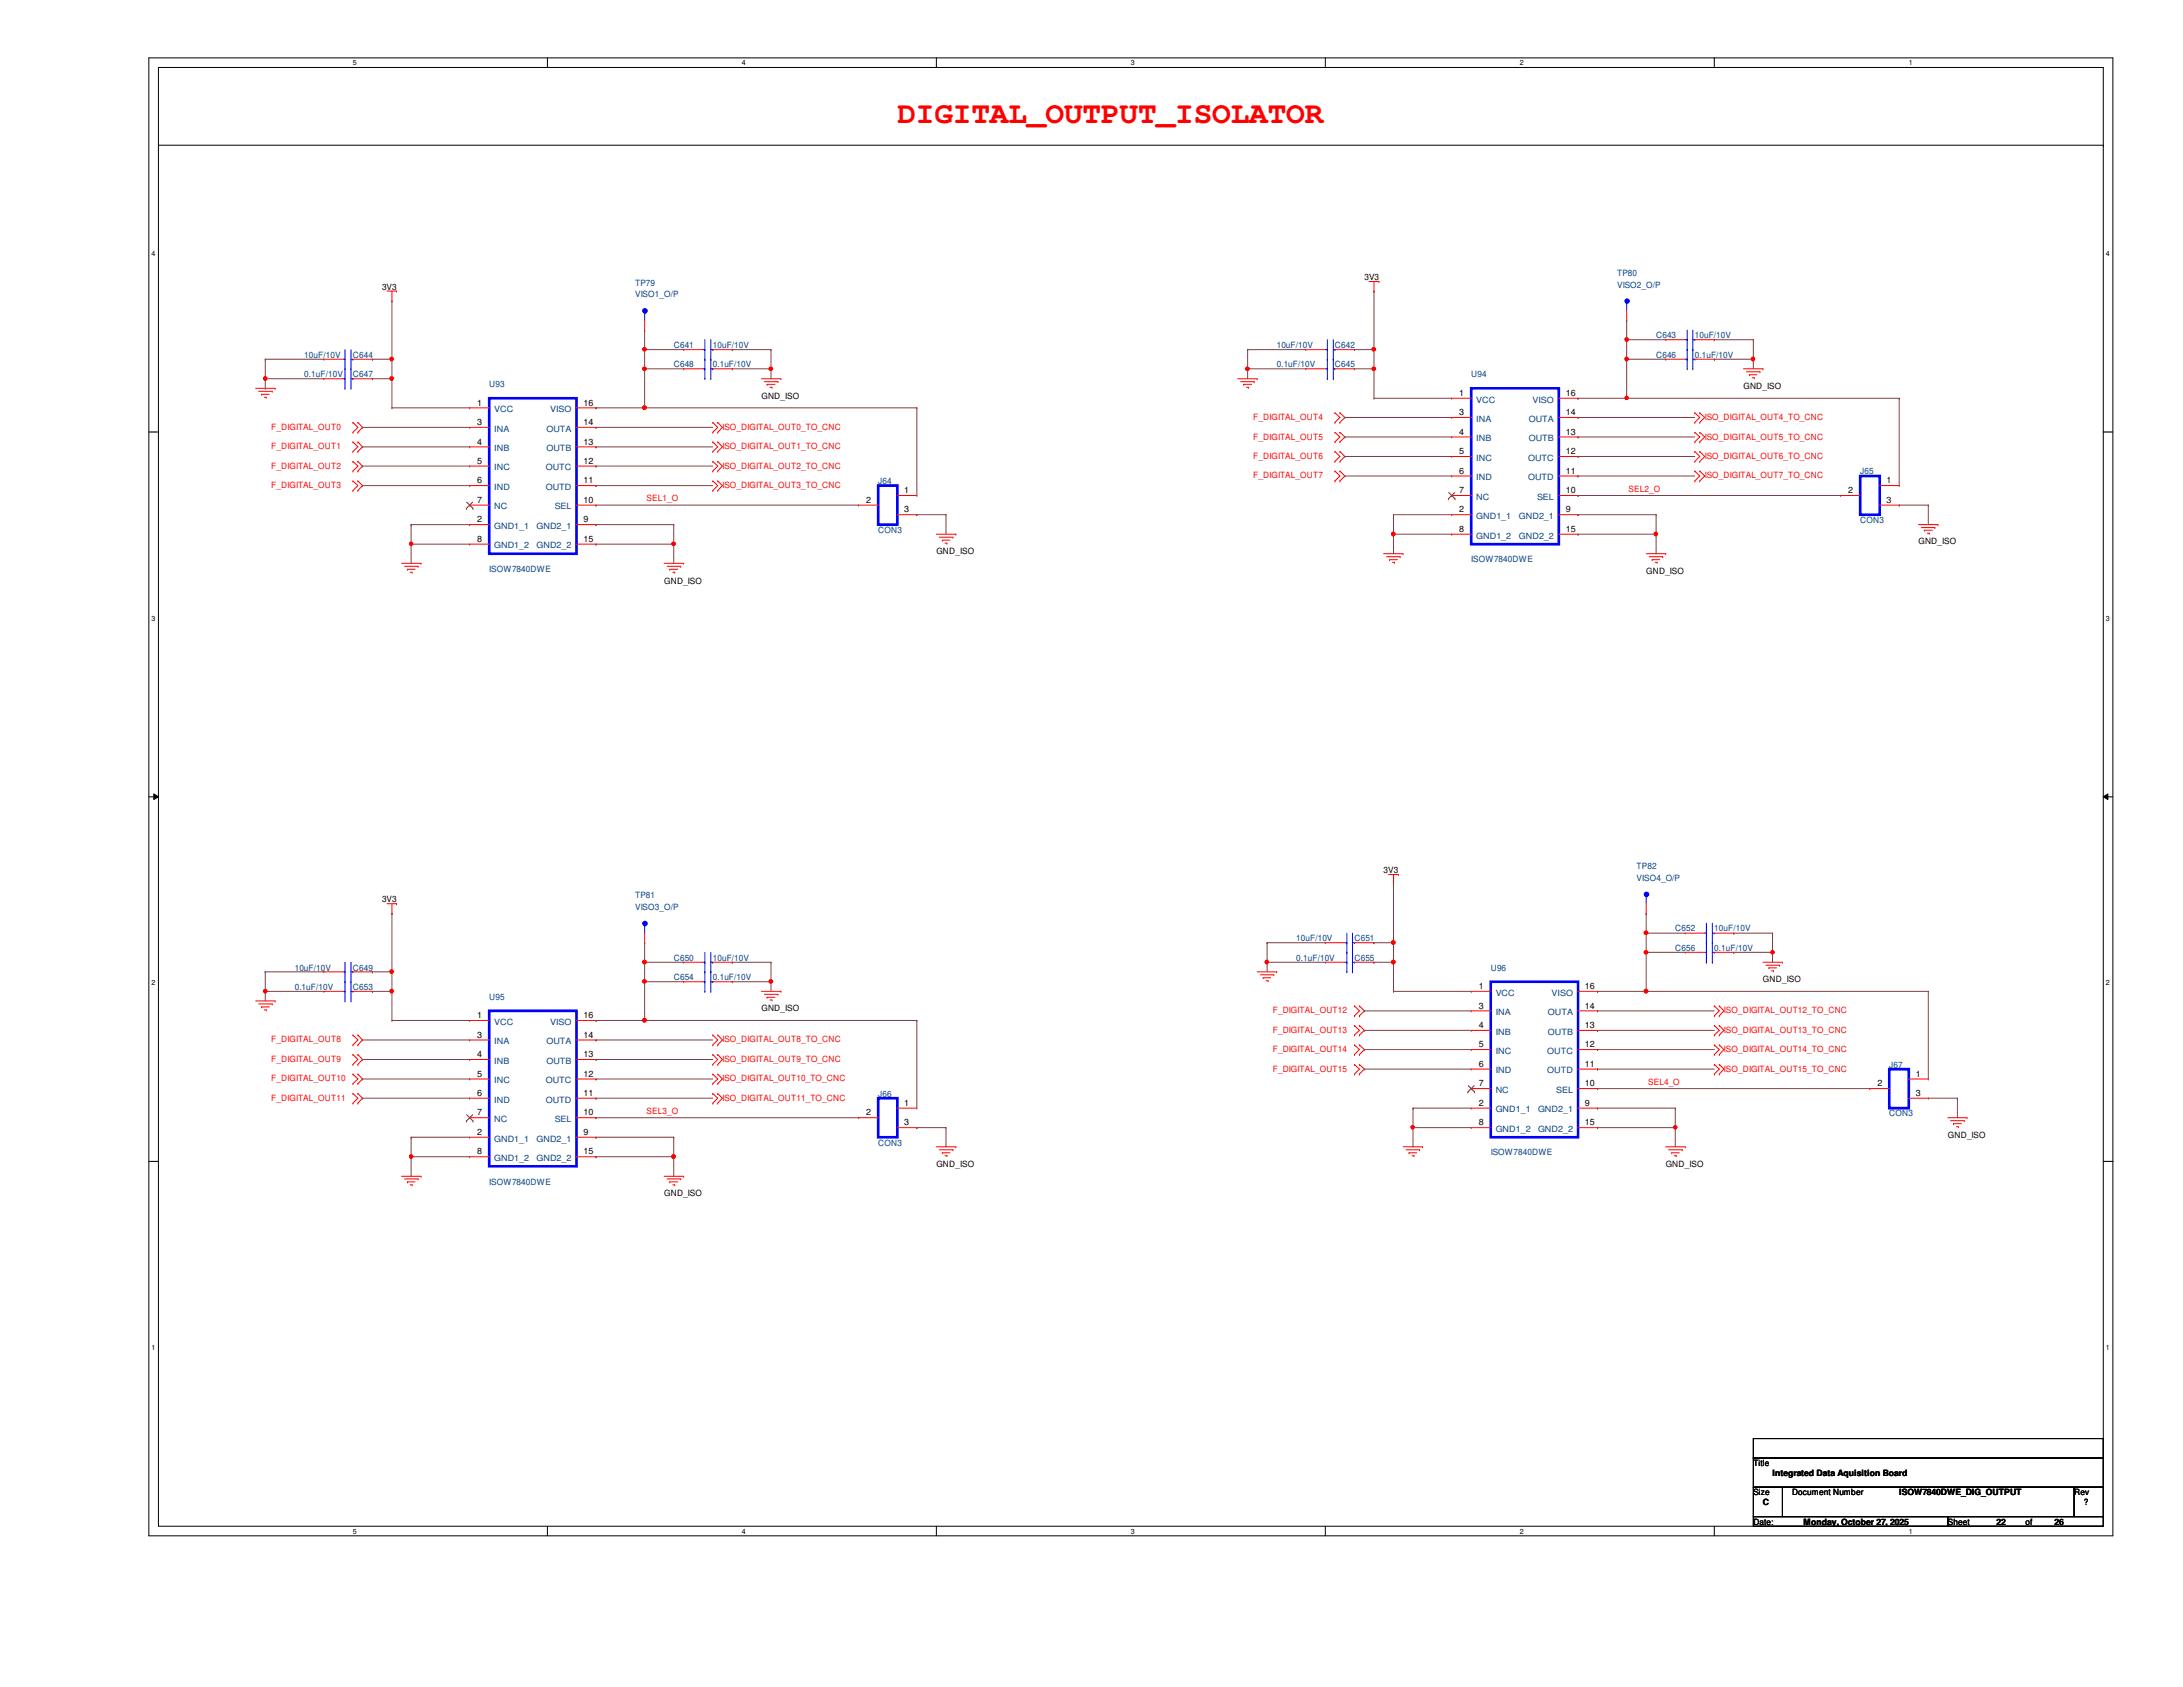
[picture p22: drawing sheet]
<svg xmlns="http://www.w3.org/2000/svg" width="279mm" height="216mm" viewBox="0 0 279 216" stroke-linecap="round" stroke-linejoin="round" font-family="sans-serif">
<defs><g id="words">
<text font-size="4" fill="#f00" x="114.9" y="15.7">DIGITAL_OUTPUT_ISOLATOR</text>
<g font-size="1.1">
<text x="174.6" y="35.8">3V3</text>
<text x="48.9" y="37.1">3V3</text>
<text x="61.1" y="51.9">1</text>
<text x="74.7" y="51.9">16</text>
<text x="97.5" y="51">GND_ISO</text>
<text x="186.8" y="50.7">1</text>
<text x="186.8" y="53.1">3</text>
<text x="200.4" y="50.7">16</text>
<text x="200.4" y="53.1">14</text>
<text x="223.1" y="49.8">GND_ISO</text>
<text x="61.1" y="54.4">3</text>
<text x="61.1" y="56.9">4</text>
<text x="61.1" y="59.4">5</text>
<text x="74.7" y="54.4">14</text>
<text x="74.7" y="56.9">13</text>
<text x="74.7" y="59.4">12</text>
<text x="186.8" y="55.6">4</text>
<text x="186.8" y="58.1">5</text>
<text x="200.4" y="55.6">13</text>
<text x="200.4" y="58.1">12</text>
<text x="61.1" y="61.8">6</text>
<text x="61.1" y="64.3">7</text>
<text x="74.7" y="61.8">11</text>
<text x="74.7" y="64.3">10</text>
<text x="110.9" y="64.3">2</text>
<text x="115.7" y="63.1">1</text>
<text x="115.7" y="65.6">3</text>
<text x="186.8" y="65.6">2</text>
<text x="186.8" y="60.6">6</text>
<text x="186.8" y="63.1">7</text>
<text x="200.4" y="60.6">11</text>
<text x="200.4" y="63.1">10</text>
<text x="200.4" y="65.6">9</text>
<text x="236.6" y="63.1">2</text>
<text x="241.5" y="61.8">1</text>
<text x="241.5" y="64.3">3</text>
<text x="61.1" y="66.8">2</text>
<text x="61.1" y="69.3">8</text>
<text x="74.7" y="69.3">15</text>
<text x="74.7" y="66.8">9</text>
<text x="119.8" y="70.9">GND_ISO</text>
<text x="186.8" y="68.1">8</text>
<text x="200.4" y="68.1">15</text>
<text x="245.5" y="69.7">GND_ISO</text>
<text x="85" y="74.7">GND_ISO</text>
<text x="210.7" y="73.4">GND_ISO</text>
<text x="177.1" y="111.8">3V3</text>
<text x="48.9" y="115.5">3V3</text>
<text x="225.6" y="125.7">GND_ISO</text>
<text x="61.1" y="130.3">1</text>
<text x="74.7" y="130.3">16</text>
<text x="97.5" y="129.4">GND_ISO</text>
<text x="189.3" y="126.6">1</text>
<text x="189.3" y="129.1">3</text>
<text x="189.3" y="131.6">4</text>
<text x="202.9" y="126.6">16</text>
<text x="202.9" y="129.1">14</text>
<text x="202.9" y="131.6">13</text>
<text x="61.1" y="132.8">3</text>
<text x="61.1" y="135.3">4</text>
<text x="61.1" y="137.8">5</text>
<text x="74.7" y="132.8">14</text>
<text x="74.7" y="135.3">13</text>
<text x="74.7" y="137.8">12</text>
<text x="189.3" y="134">5</text>
<text x="189.3" y="136.5">6</text>
<text x="202.9" y="134">12</text>
<text x="202.9" y="136.5">11</text>
<text x="245.2" y="137.8">1</text>
<text x="61.1" y="140.2">6</text>
<text x="61.1" y="142.7">7</text>
<text x="74.7" y="140.2">11</text>
<text x="74.7" y="142.7">10</text>
<text x="110.9" y="142.7">2</text>
<text x="115.7" y="141.5">1</text>
<text x="189.3" y="141.5">2</text>
<text x="189.3" y="139">7</text>
<text x="202.9" y="139">10</text>
<text x="202.9" y="141.5">9</text>
<text x="240.3" y="139">2</text>
<text x="245.2" y="140.2">3</text>
<text x="61.1" y="145.2">2</text>
<text x="61.1" y="147.7">8</text>
<text x="74.7" y="147.7">15</text>
<text x="74.7" y="145.2">9</text>
<text x="115.7" y="144">3</text>
<text x="119.8" y="149.4">GND_ISO</text>
<text x="189.3" y="144">8</text>
<text x="202.9" y="144">15</text>
<text x="213.2" y="149.4">GND_ISO</text>
<text x="249.3" y="145.6">GND_ISO</text>
<text x="85" y="153.1">GND_ISO</text>
<text x="224.4" y="187.7">Title</text>
<text x="224.4" y="191.4">Size</text>
<text x="226.9" y="188.9">Integrated Data Aquisition Board</text>
<text x="229.4" y="191.4">Document Number</text>
<text x="243.1" y="191.3">ISOW7840DWE_DIG_OUTPUT</text>
<text x="265.5" y="191.4">Rev</text>
<text x="224.4" y="195.2">Date:</text>
<text x="225.6" y="192.6">C</text>
<text x="230.8" y="195.1">Monday, October 27, 2025</text>
<text x="249.3" y="195.2">Sheet</text>
<text x="255.5" y="195.1">22</text>
<text x="259.2" y="195.2">of</text>
<text x="263" y="195.1">26</text>
<text x="266.7" y="192.7">?</text>
</g>
<g font-size="1.1" fill="#004080">
<text x="207" y="35.3">TP80</text>
<text x="81.3" y="36.6">TP79</text>
<text x="81.3" y="38.1">VISO1_O/P</text>
<text x="207" y="36.8">VISO2_O/P</text>
<text x="38.9" y="45.8">10uF/10V</text>
<text x="45.2" y="45.8">C644</text>
<text x="86.2" y="44.5">C641</text>
<text x="86.2" y="47">C648</text>
<text x="91.2" y="44.5">10uF/10V</text>
<text x="91.2" y="47">0.1uF/10V</text>
<text x="163.4" y="47">0.1uF/10V</text>
<text x="163.4" y="44.5">10uF/10V</text>
<text x="170.9" y="47">C645</text>
<text x="170.9" y="44.5">C642</text>
<text x="212" y="45.8">C646</text>
<text x="212" y="43.3">C643</text>
<text x="216.9" y="45.8">0.1uF/10V</text>
<text x="216.9" y="43.3">10uF/10V</text>
<text x="38.9" y="48.3">0.1uF/10V</text>
<text x="45.2" y="48.3">C647</text>
<text x="62.6" y="49.5">U93</text>
<text x="63.2" y="52.7">VCC</text>
<text x="70.4" y="52.7">VISO</text>
<text x="188.3" y="48.3">U94</text>
<text x="188.9" y="51.5">VCC</text>
<text x="188.9" y="54">INA</text>
<text x="195.7" y="54">OUTA</text>
<text x="196.1" y="51.5">VISO</text>
<text x="63.2" y="55.2">INA</text>
<text x="63.2" y="57.7">INB</text>
<text x="69.9" y="55.2">OUTA</text>
<text x="69.9" y="57.7">OUTB</text>
<text x="188.9" y="56.5">INB</text>
<text x="188.9" y="59">INC</text>
<text x="195.6" y="59">OUTC</text>
<text x="195.7" y="56.5">OUTB</text>
<text x="63.2" y="60.2">INC</text>
<text x="63.2" y="62.7">IND</text>
<text x="63.2" y="65.2">NC</text>
<text x="69.8" y="60.2">OUTC</text>
<text x="69.8" y="62.7">OUTD</text>
<text x="71" y="65.2">SEL</text>
<text x="112.4" y="62">J64</text>
<text x="188.9" y="61.5">IND</text>
<text x="188.9" y="64">NC</text>
<text x="195.6" y="61.5">OUTD</text>
<text x="196.7" y="64">SEL</text>
<text x="238.1" y="60.7">J65</text>
<text x="63.2" y="67.7">GND1_1</text>
<text x="63.2" y="70.2">GND1_2</text>
<text x="68.7" y="70.2">GND2_2</text>
<text x="68.7" y="67.7">GND2_1</text>
<text x="112.4" y="68.2">CON3</text>
<text x="188.3" y="71.9">ISOW7840DWE</text>
<text x="188.9" y="66.4">GND1_1</text>
<text x="188.9" y="68.9">GND1_2</text>
<text x="194.4" y="68.9">GND2_2</text>
<text x="194.4" y="66.4">GND2_1</text>
<text x="238.1" y="66.9">CON3</text>
<text x="62.6" y="73.2">ISOW7840DWE</text>
<text x="209.5" y="111.3">TP82</text>
<text x="209.5" y="112.7">VISO4_O/P</text>
<text x="81.3" y="115">TP81</text>
<text x="81.3" y="116.5">VISO3_O/P</text>
<text x="214.4" y="119.2">C652</text>
<text x="219.4" y="119.2">10uF/10V</text>
<text x="37.7" y="124.2">10uF/10V</text>
<text x="45.2" y="124.2">C649</text>
<text x="86.2" y="125.4">C654</text>
<text x="86.2" y="122.9">C650</text>
<text x="91.2" y="125.4">0.1uF/10V</text>
<text x="91.2" y="122.9">10uF/10V</text>
<text x="165.9" y="122.9">0.1uF/10V</text>
<text x="165.9" y="120.5">10uF/10V</text>
<text x="173.4" y="122.9">C655</text>
<text x="173.4" y="120.5">C651</text>
<text x="190.8" y="124.2">U96</text>
<text x="214.4" y="121.7">C656</text>
<text x="219.4" y="121.7">0.1uF/10V</text>
<text x="37.7" y="126.7">0.1uF/10V</text>
<text x="45.2" y="126.7">C653</text>
<text x="62.6" y="127.9">U95</text>
<text x="63.2" y="131.1">VCC</text>
<text x="70.4" y="131.1">VISO</text>
<text x="191.4" y="127.4">VCC</text>
<text x="191.4" y="129.9">INA</text>
<text x="198.1" y="129.9">OUTA</text>
<text x="198.6" y="127.4">VISO</text>
<text x="63.2" y="133.6">INA</text>
<text x="63.2" y="136.1">INB</text>
<text x="69.9" y="133.6">OUTA</text>
<text x="69.9" y="136.1">OUTB</text>
<text x="191.4" y="132.4">INB</text>
<text x="191.4" y="134.9">INC</text>
<text x="191.4" y="137.4">IND</text>
<text x="198" y="134.9">OUTC</text>
<text x="198" y="137.4">OUTD</text>
<text x="198.1" y="132.4">OUTB</text>
<text x="241.8" y="136.7">J67</text>
<text x="63.2" y="138.6">INC</text>
<text x="63.2" y="141.1">IND</text>
<text x="63.2" y="143.6">NC</text>
<text x="69.8" y="138.6">OUTC</text>
<text x="69.8" y="141.1">OUTD</text>
<text x="71" y="143.6">SEL</text>
<text x="112.4" y="140.4">J66</text>
<text x="191.4" y="142.4">GND1_1</text>
<text x="191.4" y="139.9">NC</text>
<text x="196.8" y="142.4">GND2_1</text>
<text x="199.2" y="139.9">SEL</text>
<text x="241.8" y="142.9">CON3</text>
<text x="63.2" y="146.1">GND1_1</text>
<text x="63.2" y="148.6">GND1_2</text>
<text x="68.7" y="148.6">GND2_2</text>
<text x="68.7" y="146.1">GND2_1</text>
<text x="112.4" y="146.6">CON3</text>
<text x="190.8" y="147.8">ISOW7840DWE</text>
<text x="191.4" y="144.9">GND1_2</text>
<text x="196.8" y="144.9">GND2_2</text>
<text x="62.6" y="151.6">ISOW7840DWE</text>
</g>
<g font-size="1.1" fill="#f00">
<text x="160.4" y="53.8">F_DIGITAL_OUT4</text>
<text x="218.2" y="53.8">ISO_DIGITAL_OUT4_TO_CNC</text>
<text x="34.7" y="60">F_DIGITAL_OUT2</text>
<text x="34.7" y="55">F_DIGITAL_OUT0</text>
<text x="34.7" y="57.5">F_DIGITAL_OUT1</text>
<text x="92.5" y="55">ISO_DIGITAL_OUT0_TO_CNC</text>
<text x="92.5" y="57.5">ISO_DIGITAL_OUT1_TO_CNC</text>
<text x="92.5" y="60">ISO_DIGITAL_OUT2_TO_CNC</text>
<text x="160.4" y="56.3">F_DIGITAL_OUT5</text>
<text x="160.4" y="58.7">F_DIGITAL_OUT6</text>
<text x="218.2" y="56.3">ISO_DIGITAL_OUT5_TO_CNC</text>
<text x="218.2" y="58.7">ISO_DIGITAL_OUT6_TO_CNC</text>
<text x="34.7" y="62.5">F_DIGITAL_OUT3</text>
<text x="82.8" y="64.2">SEL1_O</text>
<text x="92.5" y="62.5">ISO_DIGITAL_OUT3_TO_CNC</text>
<text x="160.4" y="61.2">F_DIGITAL_OUT7</text>
<text x="208.4" y="62.9">SEL2_O</text>
<text x="218.2" y="61.2">ISO_DIGITAL_OUT7_TO_CNC</text>
<text x="162.9" y="129.7">F_DIGITAL_OUT12</text>
<text x="220.6" y="129.7">ISO_DIGITAL_OUT12_TO_CNC</text>
<text x="34.7" y="133.4">F_DIGITAL_OUT8</text>
<text x="34.7" y="135.9">F_DIGITAL_OUT9</text>
<text x="92.5" y="133.4">ISO_DIGITAL_OUT8_TO_CNC</text>
<text x="92.5" y="135.9">ISO_DIGITAL_OUT9_TO_CNC</text>
<text x="162.9" y="132.2">F_DIGITAL_OUT13</text>
<text x="162.9" y="134.7">F_DIGITAL_OUT14</text>
<text x="162.9" y="137.2">F_DIGITAL_OUT15</text>
<text x="220.6" y="132.2">ISO_DIGITAL_OUT13_TO_CNC</text>
<text x="220.6" y="134.7">ISO_DIGITAL_OUT14_TO_CNC</text>
<text x="220.6" y="137.2">ISO_DIGITAL_OUT15_TO_CNC</text>
<text x="34.7" y="138.4">F_DIGITAL_OUT10</text>
<text x="34.7" y="140.9">F_DIGITAL_OUT11</text>
<text x="82.8" y="142.6">SEL3_O</text>
<text x="92.5" y="138.4">ISO_DIGITAL_OUT10_TO_CNC</text>
<text x="92.5" y="140.9">ISO_DIGITAL_OUT11_TO_CNC</text>
<text x="210.9" y="138.9">SEL4_O</text>
</g>
<g font-size=".9">
<text x="45.2" y="8.3">5</text>
<text x="95" y="8.3">4</text>
<text x="144.7" y="8.3">3</text>
<text x="194.5" y="8.3">2</text>
<text x="244.3" y="8.3">1</text>
<text x="19.4" y="32.8">4</text>
<text x="269.5" y="32.8">4</text>
<text x="19.4" y="79.4">3</text>
<text x="269.5" y="79.4">3</text>
<text x="19.4" y="126.1">2</text>
<text x="269.5" y="126.1">2</text>
<text x="19.4" y="172.8">1</text>
<text x="269.5" y="172.8">1</text>
<text x="45.2" y="196.3">5</text>
<text x="95" y="196.3">4</text>
<text x="144.7" y="196.3">3</text>
<text x="194.5" y="196.3">2</text>
<text x="244.3" y="196.3">1</text>
</g>
</g></defs>
<path d="M19.1 7.4h251.3v189.2h-251.3zM20.3 8.6h248.9v186.7h-248.9z" fill="none" stroke="#000" stroke-width=".13"/>
<g fill="#fff">
<path d="M45.2 7.5h.5v1.1h-.5z"/>
<path d="M45.2 195.5h.5v1h-.5z"/>
</g>
<path d="M70.1 7.4v1.2M70.1 195.3v1.3" fill="none" stroke="#000" stroke-width=".13"/>
<g fill="#fff">
<path d="M95 7.5h.5v1.1h-.5z"/>
<path d="M95 195.5h.5v1h-.5z"/>
</g>
<path d="M119.8 7.4v1.2M119.8 195.3v1.3" fill="none" stroke="#000" stroke-width=".13"/>
<g fill="#fff">
<path d="M144.7 7.5h.5v1.1h-.5z"/>
<path d="M144.7 195.5h.5v1h-.5z"/>
</g>
<path d="M169.6 7.4v1.2M169.6 195.3v1.3" fill="none" stroke="#000" stroke-width=".13"/>
<g fill="#fff">
<path d="M194.5 7.5h.5v1.1h-.5z"/>
<path d="M194.5 195.5h.5v1h-.5z"/>
</g>
<path d="M219.4 7.4v1.2M219.4 195.3v1.3" fill="none" stroke="#000" stroke-width=".13"/>
<g fill="#fff">
<path d="M244.3 7.5h.5v1.1h-.5z"/>
<path d="M244.3 195.5h.5v1h-.5z"/>
<path d="M19.4 32h.5v1h-.5z"/>
<path d="M269.5 32h.5v1h-.5z"/>
<path d="M19.4 78.6h.5v1h-.5z"/>
<path d="M269.5 78.6h.5v1h-.5z"/>
</g>
<path d="M19.1 55.3h1.2M269.2 55.3h1.2" fill="none" stroke="#000" stroke-width=".13"/>
<g fill="#fff">
<path d="M19.4 125.3h.5v1h-.5z"/>
<path d="M269.5 125.3h.5v1h-.5z"/>
</g>
<path d="M19.1 102h1.2M19.7 101.6l.6 .4-.6 .3zM269.2 102l.6-.4v.7zM269.2 102h1.2" fill="none" stroke="#000" stroke-width=".13"/>
<path d="M19.7 101.6l.6 .4-.6 .3zM269.2 102l.6-.4v.7z" fill="#000"/>
<g fill="#fff">
<path d="M19.4 172h.5v1h-.5z"/>
<path d="M269.5 172h.5v1h-.5z"/>
</g>
<path d="M20.3 18.6h248.9M269.2 18.6h.1M19.1 148.6h1.2M269.2 148.6h1.2M224.4 184.1h44.8v2.5h-44.8zM224.4 186.6h44.8v3.7h-44.8zM224.4 190.3h3.7v3.8h-3.7zM224.4 194.1h24.9v1.2h-24.9zM228.1 190.3h37.4v3.8h-37.4zM249.3 194.1h19.9v1.2h-19.9zM265.5 190.3h3.7v3.8h-3.7z" fill="none" stroke="#000" stroke-width=".13"/>
<g fill="none" stroke="#f00" stroke-width=".13">
<path d="M49.5 37.3h1.3M50.2 38.5h.1M50.2 37.3v1.2M50.8 37.3h.1M175.2 36h1.3M175.9 37.3h.1M175.9 36v1.3M176.5 36h.1M32.7 49.7h2.5M33.1 50.1h1.7M33.5 50.5h.1M33.5 50.5h1"/>
<path d="M33.8 50.8h.3M34.1 50.8h.1M34.8 50.1h.1M35.2 49.7h.1M41.4 46h.1M41.4 46h2.5M45.2 59.1h.1M45.2 54.1h.1M45.2 55.3h.1M45.2 56.6h.1M45.2 57.8h.1M45.2 59.1l.6 .5-.6 .7"/>
<path d="M45.2 54.1l.6 .6-.6 .6M45.2 56.6l.6 .6-.6 .6M45.2 46h2.5M45.8 59.1h.1M45.8 55.3h.1M45.8 54.1h.1M45.8 57.8h.1M45.8 56.6h.1M45.8 59.1l.6 .5-.6 .7M45.8 54.1l.6 .6-.6 .6M45.8 56.6l.6 .6-.6 .6M47.7 46h.1"/>
<path d="M60.1 52.2h.1M60.1 54.7h.1M60.1 57.2h.1M60.1 59.6h.1M60.1 52.2h2.5M60.1 54.7h2.5M60.1 57.2h2.5M60.1 59.6h2.5M73.8 52.2h2.5M73.8 54.7h2.5M73.8 57.2h2.5M73.8 59.6h2.5"/>
<path d="M76.3 52.2h.1M76.3 54.7h.1M76.3 57.2h.1M76.3 59.6h.1M87.5 44.7h.1M87.5 44.7h2.5M91.2 55.3h.1M91.2 54.1h.1M91.2 57.8h.1M91.2 56.6h.1M91.2 59.1h.1M91.2 54.1l.7 .6-.7 .6"/>
<path d="M91.2 56.6l.7 .6-.7 .6M91.2 59.1l.7 .5-.7 .7M91.2 44.7h2.5M91.9 55.3h.1M91.9 54.1h.1M91.9 57.8h.1M91.9 56.6h.1M91.9 59.1h.1M91.9 54.1l.6 .6-.6 .6M91.9 56.6l.6 .6-.6 .6M91.9 59.1l.6 .5-.6 .7M93.7 44.7h.1"/>
<path d="M97.5 48.5h2.4M97.8 48.9h1.8M98.2 49.2h.1M98.2 49.2h1M98.6 49.6h.2M98.8 49.6h.1M99.6 48.9h.1M99.9 48.5h.1M158.4 48.5h2.5M158.8 48.9h1.7M159.2 49.2h.1M159.2 49.2h1"/>
<path d="M159.6 49.6h.2M159.8 49.6h.1M160.5 48.9h.1M160.9 48.5h.1M167.1 47.2h.1M167.1 44.7h.1M167.1 47.2h2.5M167.1 44.7h2.5M170.9 52.8h.1M170.9 54.1h.1M170.9 55.3h.1M170.9 56.6h.1"/>
<path d="M170.9 57.8h.1M170.9 59.1h.1M170.9 47.2h2.5M170.9 52.8l.6 .6-.6 .7M170.9 55.3l.6 .6-.6 .7M170.9 57.8l.6 .6-.6 .7M170.9 44.7h2.5M171.5 54.1h.1M171.5 52.8h.1M171.5 56.6h.1M171.5 55.3h.1M171.5 59.1h.1"/>
<path d="M171.5 57.8h.1M171.5 52.8l.6 .6-.6 .7M171.5 55.3l.6 .6-.6 .7M171.5 57.8l.6 .6-.6 .7M173.4 47.2h.1M173.4 44.7h.1M216.9 54.1h.1M216.9 52.8h.1M216.9 56.6h.1M216.9 55.3h.1M216.9 59.1h.1M216.9 57.8h.1"/>
<path d="M216.9 52.8l.7 .6-.7 .7M216.9 55.3l.7 .6-.7 .7M216.9 57.8l.7 .6-.7 .7M217.6 54.1h.1M217.6 52.8h.1M217.6 56.6h.1M217.6 55.3h.1M217.6 59.1h.1M217.6 57.8h.1M217.6 52.8l.6 .6-.6 .7M217.6 55.3l.6 .6-.6 .7M217.6 57.8l.6 .6-.6 .7"/>
<path d="M223.1 47.2h2.5M223.5 47.6h1.8M223.9 48h.1M223.9 48h1M224.3 48.3h.2M224.5 48.3h.1M225.3 47.6h.1M225.6 47.2h.1M45.2 60.3h.1M45.2 61.6h.1M45.2 62.8h.1M45.2 61.6l.6 .5-.6 .7"/>
<path d="M45.8 60.3h.1M45.8 62.8h.1M45.8 61.6h.1M45.8 61.6l.6 .5-.6 .7M51.4 72.1h2.5M51.8 72.5h1.7M52.2 72.9h.1M52.2 72.9h.9M52.5 73.2h.2M52.7 73.2h.1M53.5 72.5h.1M53.9 72.1h.1"/>
<path d="M60.1 67.1h.1M60.1 62.1h.1M60.1 64.6h.1M60.1 69.6h.1M60.1 67.1h2.5M60.1 62.1h2.5M60.1 64.6h2.5M60.1 69.6h2.5M73.8 67.1h2.5M73.8 62.1h2.5M73.8 64.6h2.5M73.8 69.6h2.5"/>
<path d="M76.3 69.6h.1M76.3 62.1h.1M76.3 64.6h.1M76.3 67.1h.1M85 72.1h2.5M85.4 72.5h1.7M85.7 72.9h.1M85.7 72.9h1M86.1 73.2h.3M86.4 73.2h.1M87.1 72.5h.1M87.5 72.1h.1"/>
<path d="M91.2 60.3h.1M91.2 62.8h.1M91.2 61.6h.1M91.2 61.6l.7 .5-.7 .7M91.9 60.3h.1M91.9 62.8h.1M91.9 61.6h.1M91.9 61.6l.6 .5-.6 .7M119.8 68.4h2.5M120.2 68.7h1.8M120.6 69.1h.1M120.6 69.1h1"/>
<path d="M120.9 69.5h.3M121.2 69.5h.1M122 68.7h.1M122.3 68.4h.1M170.9 60.3h.1M170.9 61.6h.1M170.9 60.3l.6 .6-.6 .7M171.5 61.6h.1M171.5 60.3h.1M171.5 60.3l.6 .6-.6 .7M177.1 70.9h2.5M177.5 71.2h1.7"/>
<path d="M177.8 71.6h.1M177.8 71.6h1.1M178.2 72h.3M178.5 72h.1M179.2 71.2h.1M179.6 70.9h.1M210.7 70.9h2.5M211.1 71.2h1.7M211.5 71.6h.1M211.5 71.6h.9M211.8 72h.3M212.1 72h.1"/>
<path d="M212.8 71.2h.1M213.2 70.9h.1M216.9 61.6h.1M216.9 60.3h.1M216.9 60.3l.7 .6-.7 .7M217.6 61.6h.1M217.6 60.3h.1M217.6 60.3l.6 .6-.6 .7M235.6 63.4h.1M235.6 63.4h2.5M240.6 62.1h2.5M240.6 64.6h2.5"/>
<path d="M243.1 62.1h.1M243.1 64.6h.1M245.5 67.1h2.5M245.9 67.5h1.8M246.3 67.9h.1M246.3 67.9h1M246.7 68.2h.2M246.9 68.2h.1M247.7 67.5h.1M248 67.1h.1M49.5 115.7h1.3M50.2 116.9h.1"/>
<path d="M50.2 115.7v1.2M50.8 115.7h.1M177.7 111.9h1.3M178.4 113.2h.1M178.4 111.9v1.3M179 111.9h.1M32.7 128.1h2.5M33.1 128.5h1.7M33.5 128.9h.1M33.5 128.9h1M33.8 129.2h.3M34.1 129.2h.1"/>
<path d="M34.8 128.5h.1M35.2 128.1h.1M45.2 132.5h.1M45.2 133.7h.1M45.2 135h.1M45.2 136.2h.1M45.2 137.5h.1M45.2 138.7h.1M45.2 140h.1M45.2 132.5l.6 .6-.6 .6M45.2 135l.6 .6-.6 .6M45.2 137.5l.6 .6-.6 .6"/>
<path d="M45.2 140l.6 .5-.6 .7M45.8 133.7h.1M45.8 132.5h.1M45.8 136.2h.1M45.8 135h.1M45.8 138.7h.1M45.8 137.5h.1M45.8 140h.1M45.8 132.5l.6 .6-.6 .6M45.8 135l.6 .6-.6 .6M45.8 137.5l.6 .6-.6 .6M45.8 140l.6 .5-.6 .7"/>
<path d="M91.2 133.7h.1M91.2 132.5h.1M91.2 136.2h.1M91.2 135h.1M91.2 138.7h.1M91.2 137.5h.1M91.2 140h.1M91.2 132.5l.7 .6-.7 .6M91.2 135l.7 .6-.7 .6M91.2 140l.7 .5-.7 .7M91.2 137.5l.7 .6-.7 .6M91.9 133.7h.1"/>
<path d="M91.9 132.5h.1M91.9 136.2h.1M91.9 135h.1M91.9 138.7h.1M91.9 137.5h.1M91.9 140h.1M91.9 137.5l.6 .6-.6 .6M91.9 132.5l.6 .6-.6 .6M91.9 135l.6 .6-.6 .6M91.9 140l.6 .5-.6 .7M97.5 126.9h2.4M97.8 127.3h1.8"/>
<path d="M98.2 127.6h.1M98.2 127.6h1M98.6 128h.2M98.8 128h.1M99.6 127.3h.1M99.9 126.9h.1M160.9 124.4h2.5M161.3 124.8h1.7M161.7 125.1h.1M161.7 125.1h.9M162.1 125.5h.2M162.3 125.5h.1"/>
<path d="M163 124.8h.1M163.4 124.4h.1M173.4 128.7h.1M173.4 130h.1M173.4 131.2h.1M173.4 132.5h.1M173.4 133.7h.1M173.4 135h.1M173.4 136.2h.1M173.4 137.5h.1M173.4 128.7l.6 .7-.6 .6M173.4 131.2l.6 .7-.6 .6"/>
<path d="M173.4 133.7l.6 .6-.6 .7M173.4 136.2l.6 .6-.6 .7M174 130h.1M174 128.7h.1M174 132.5h.1M174 131.2h.1M174 135h.1M174 133.7h.1M174 137.5h.1M174 136.2h.1M174 128.7l.6 .7-.6 .6M174 131.2l.6 .7-.6 .6"/>
<path d="M174 133.7l.6 .6-.6 .7M174 136.2l.6 .6-.6 .7M219.4 130h.1M219.4 128.7h.1M219.4 132.5h.1M219.4 131.2h.1M219.4 135h.1M219.4 133.7h.1M219.4 137.5h.1M219.4 136.2h.1M219.4 128.7l.6 .7-.6 .6M219.4 131.2l.6 .7-.6 .6"/>
<path d="M219.4 133.7l.6 .6-.6 .7M219.4 136.2l.6 .6-.6 .7M220 130h.1M220 128.7h.1M220 132.5h.1M220 131.2h.1M220 135h.1M220 133.7h.1M220 137.5h.1M220 136.2h.1M220 128.7l.6 .7-.6 .6M220 131.2l.6 .7-.6 .6"/>
<path d="M220 133.7l.6 .6-.6 .7M220 136.2l.6 .6-.6 .7M225.6 123.1h2.5M226 123.5h1.8M226.4 123.9h.1M226.4 123.9h1M226.7 124.2h.3M227 124.2h.1M227.8 123.5h.1M228.1 123.1h.1M45.2 141.2h.1M45.8 141.2h.1"/>
<path d="M51.4 150.5h2.5M51.8 150.9h1.7M52.2 151.3h.1M52.2 151.3h.9M52.5 151.6h.2M52.7 151.6h.1M53.5 150.9h.1M53.9 150.5h.1M85 150.5h2.5M85.4 150.9h1.7M85.7 151.3h.1M85.7 151.3h1"/>
<path d="M86.1 151.6h.3M86.4 151.6h.1M87.1 150.9h.1M87.5 150.5h.1M91.2 141.2h.1M91.9 141.2h.1M119.8 146.8h2.5M120.2 147.2h1.8M120.6 147.5h.1M120.6 147.5h1M120.9 147.9h.3M121.2 147.9h.1"/>
<path d="M122 147.2h.1M122.3 146.8h.1M179.6 146.8h2.5M180 147.2h1.7M180.3 147.5h.1M180.3 147.5h1M180.7 147.9h.3M181 147.9h.1M181.7 147.2h.1M182.1 146.8h.1M213.2 146.8h2.5M213.6 147.2h1.7"/>
<path d="M214 147.5h.1M214 147.5h.9M214.3 147.9h.2M214.5 147.9h.1M215.3 147.2h.1M215.7 146.8h.1M249.3 143h2.5M249.6 143.4h1.8M250 143.8h.1M250 143.8h1M250.4 144.2h.3M250.7 144.2h.1"/>
<path d="M251.4 143.4h.1M251.8 143h.1"/>
</g>
<g fill="none" stroke="#00f" stroke-width=".13">
<path d="M43.9 46h.3M44.2 47.2h.1M44.2 46h.1M44.2 44.7v2.5M44.9 47.2h.1M44.9 44.7v2.5M44.9 46h.3M45.2 46h.1M90 44.7h.2M90.2 46h.1M90.2 44.7h.1M90.2 43.5v2.5"/>
<path d="M91 46h.1M91 43.5v2.5M91 44.7h.2M91.2 44.7h.1M169.6 47.2h.3M169.6 44.7h.3M169.9 48.5h.1M169.9 47.2h.1M169.9 46h.1M169.9 44.7h.1M169.9 43.5v5M170.6 48.5h.1"/>
<path d="M170.6 46h.1M170.6 43.5v5M170.6 47.2h.3M170.6 44.7h.3M170.9 47.2h.1M170.9 44.7h.1"/>
</g>
<path d="M62.6 51h11.2v19.9h-11.2zM238.1 60.9h2.5v5h-2.5z" fill="none" stroke="#00f" stroke-width=".34"/>
<path d="M59.7 65.1h.1M59.7 64.3l.8 .8M60.5 64.3l-.8 .8M60.5 65.1h.1" fill="none" stroke="#804000" stroke-width=".13"/>
<circle cx="210.7" cy="114.5" r=".3" fill="#00f"/>
<g fill="none" stroke="#00f" stroke-width=".13">
<path d="M210.7 114.4h.1M210.7 114.4v1.3"/>
<circle cx="210.7" cy="114.5" r=".3"/>
</g>
<path d="M210.7 116.9h.1M210.7 115.7v1.2" fill="none" stroke="#f00" stroke-width=".13"/>
<circle cx="82.6" cy="118.2" r=".3" fill="#00f"/>
<g fill="none" stroke="#00f" stroke-width=".13">
<path d="M43.9 48.5h.3M44.2 49.7h.1M44.2 48.5h.1M44.2 47.2v2.5M44.9 49.7h.1M44.9 47.2v2.5M44.9 48.5h.3M45.2 48.5h.1M90 47.2h.2M90.2 48.5h.1M90.2 47.2h.1M90.2 46v2.5"/>
<path d="M91 48.5h.1M91 46v2.5M91 47.2h.2M91.2 47.2h.1M82.5 118.2h.1M82.5 118.2v1.2M172.4 119.4v5M173.1 119.4v5M218.2 119.4h.2M218.4 119.4h.1M218.4 118.2v4.9M219.2 118.2v4.9"/>
<path d="M219.2 119.4h.2M219.4 119.4h.1M43.9 126.9h.3M43.9 124.4h.3M44.2 128.1h.1M44.2 126.9h.1M44.2 125.6h.1M44.2 124.4h.1M44.2 123.1v5M44.9 128.1h.1M44.9 125.6h.1M44.9 123.1v5"/>
<path d="M44.9 126.9h.3M44.9 124.4h.3M45.2 126.9h.1M45.2 124.4h.1M90 125.6h.2M90 123.1h.2M90.2 126.9h.1M90.2 125.6h.1M90.2 124.4h.1M90.2 123.1h.1M90.2 121.9v5M91 126.9h.1"/>
<path d="M91 124.4h.1M91 121.9v5M91 125.6h.2M91 123.1h.2M91.2 125.6h.1M91.2 123.1h.1M172.1 123.1h.3M172.1 120.6h.3M172.4 124.4h.1M172.4 123.1h.1M172.4 121.9h.1M172.4 120.6h.1"/>
<path d="M173.1 124.4h.1M173.1 121.9h.1M173.1 123.1h.3M173.1 120.6h.3M173.4 123.1h.1M173.4 120.6h.1M218.2 121.9h.2M218.4 123.1h.1M218.4 121.9h.1M218.4 120.6h.1M219.2 123.1h.1M219.2 120.6h.1"/>
<path d="M219.2 121.9h.2M219.4 121.9h.1"/>
<circle cx="82.6" cy="118.2" r=".3"/>
</g>
<g fill="none" stroke="#f00" stroke-width=".13">
<path d="M41.4 48.5h.1M41.4 48.5h2.5M45.2 48.5h2.5M47.7 48.5h.1M87.5 47.2h.1M87.5 47.2h2.5M91.2 47.2h2.5M93.7 47.2h.1M109.9 64.6h.1M109.9 64.6h2.5M114.9 63.4h2.4M114.9 65.9h2.4"/>
<path d="M117.3 63.4h.1M117.3 65.9h.1M82.5 119.4v1.2M215.7 119.4h.1M215.7 119.4h2.5M219.4 119.4h2.5M221.9 119.4h.1M41.4 126.9h.1M41.4 124.4h.1M41.4 126.9h2.5M41.4 124.4h2.5M45.2 126.9h2.5"/>
<path d="M45.2 124.4h2.5M47.7 126.9h.1M47.7 124.4h.1M60.1 130.6h.1M60.1 133.1h.1M60.1 135.6h.1M60.1 138.1h.1M60.1 130.6h2.5M60.1 133.1h2.5M60.1 135.6h2.5M60.1 138.1h2.5M73.8 130.6h2.5"/>
<path d="M73.8 133.1h2.5M73.8 135.6h2.5M73.8 138.1h2.5M76.3 130.6h.1M76.3 133.1h.1M76.3 135.6h.1M76.3 138.1h.1M82.5 120.6h.1M87.5 125.6h.1M87.5 123.1h.1M87.5 125.6h2.5M87.5 123.1h2.5"/>
<path d="M91.2 125.6h2.5M91.2 123.1h2.5M93.7 125.6h.1M93.7 123.1h.1M169.6 123.1h.1M169.6 120.6h.1M169.6 123.1h2.5M169.6 120.6h2.5M173.4 123.1h2.5M173.4 120.6h2.5M175.9 123.1h.1M175.9 120.6h.1"/>
<path d="M188.3 126.9h.1M188.3 129.4h.1M188.3 131.9h.1M188.3 134.3h.1M188.3 136.8h.1M188.3 139.3h.1M188.3 126.9h2.5M188.3 129.4h2.5M188.3 131.9h2.5M188.3 134.3h2.5M188.3 136.8h2.5M188.3 139.3h2.5"/>
<path d="M202 126.9h2.5M202 129.4h2.5M202 131.9h2.5M202 134.3h2.5M202 136.8h2.5M202 139.3h2.5M204.5 126.9h.1M204.5 129.4h.1M204.5 131.9h.1M204.5 134.3h.1M204.5 136.8h.1M204.5 139.3h.1"/>
<path d="M215.7 121.9h.1M215.7 121.9h2.5M219.4 121.9h2.5M221.9 121.9h.1M239.3 139.3h.1M239.3 139.3h2.5M244.3 138.1h2.5M246.8 138.1h.1M60.1 145.5h.1M60.1 140.5h.1M60.1 143h.1M60.1 148h.1"/>
<path d="M60.1 145.5h2.5M60.1 140.5h2.5M60.1 143h2.5M60.1 148h2.5M73.8 145.5h2.5M73.8 140.5h2.5M73.8 143h2.5M73.8 148h2.5M76.3 148h.1M76.3 140.5h.1M76.3 143h.1M76.3 145.5h.1"/>
<path d="M109.9 143h.1M109.9 143h2.5M114.9 141.8h2.4M114.9 144.3h2.4M117.3 141.8h.1M117.3 144.3h.1M188.3 141.8h.1M188.3 144.3h.1M188.3 141.8h2.5M188.3 144.3h2.5M202 141.8h2.5M202 144.3h2.5"/>
<path d="M204.5 144.3h.1M204.5 141.8h.1M244.3 140.5h2.5M246.8 140.5h.1"/>
</g>
<path d="M112.4 62.1h2.5v5h-2.5zM62.6 129.4h11.2v19.9h-11.2zM190.8 125.6h11.2v19.9h-11.2zM241.8 136.8h2.5v5h-2.5zM112.4 140.5h2.5v5h-2.5z" fill="none" stroke="#00f" stroke-width=".34"/>
<path d="M187.9 139.7h.1M187.9 138.9l.8 .8M188.7 138.9l-.8 .8M188.7 139.7h.1M59.7 143.5h.1M59.7 142.7l.8 .8M60.5 142.7l-.8 .8M60.5 143.5h.1" fill="none" stroke="#804000" stroke-width=".13"/>
<circle cx="208.2" cy="38.5" r=".29" fill="#00f"/>
<g fill="none" stroke="#00f" stroke-width=".13">
<path d="M208.2 38.5h.1M208.2 38.5v1.3M215.7 46h.2M215.9 47.2h.1M215.9 46h.1M215.9 44.7v2.5M216.7 47.2h.1M216.7 44.7v2.5M216.7 46h.2M216.9 46h.1"/>
<circle cx="208.2" cy="38.5" r=".29"/>
</g>
<path d="M208.2 39.8v1.2M208.2 41h.1M213.2 46h.1M213.2 46h2.5M216.9 46h2.5M219.4 46h.1" fill="none" stroke="#f00" stroke-width=".13"/>
<circle cx="82.6" cy="39.8" r=".3" fill="#00f"/>
<g fill="none" stroke="#00f" stroke-width=".13">
<path d="M82.5 39.8h.1M82.5 39.8v1.2M215.7 43.5h.2M215.9 44.7h.1M215.9 43.5h.1M215.9 42.2v2.5M216.7 44.7h.1M216.7 42.2v2.5M216.7 43.5h.2M216.9 43.5h.1"/>
<circle cx="82.6" cy="39.8" r=".3"/>
</g>
<g fill="none" stroke="#f00" stroke-width=".13">
<path d="M82.5 42.2h.1M82.5 41v1.2M185.8 51h.1M185.8 53.4h.1M185.8 55.9h.1M185.8 58.4h.1M185.8 51h2.5M185.8 53.4h2.5M185.8 55.9h2.5M185.8 58.4h2.5M199.5 51h2.5M199.5 53.4h2.5"/>
<path d="M199.5 55.9h2.5M199.5 58.4h2.5M202 51h.1M202 53.4h.1M202 55.9h.1M202 58.4h.1M213.2 43.5h.1M213.2 43.5h2.5M216.9 43.5h2.5M219.4 43.5h.1M185.8 65.9h.1M185.8 60.9h.1"/>
<path d="M185.8 63.4h.1M185.8 68.4h.1M185.8 65.9h2.5M185.8 60.9h2.5M185.8 63.4h2.5M185.8 68.4h2.5M199.5 65.9h2.5M199.5 60.9h2.5M199.5 63.4h2.5M199.5 68.4h2.5M202 68.4h.1M202 60.9h.1"/>
<path d="M202 63.4h.1M202 65.9h.1"/>
</g>
<path d="M188.3 49.7h11.2v19.9h-11.2z" fill="none" stroke="#00f" stroke-width=".34"/>
<path d="M185.4 63.8h.1M185.4 63l.8 .8M186.2 63l-.8 .8M186.2 63.8h.1" fill="none" stroke="#804000" stroke-width=".13"/>
<g fill="none" stroke="#804040" stroke-width=".13">
<path d="M50.2 38.5h.1M50.2 38.5v7.5h-2.5M46.4 54.7h.1M46.4 57.2h.1M46.4 59.6h.1M46.4 54.7h13.7M46.4 57.2h13.7M46.4 59.6h13.7M47.7 46h.1M76.3 54.7h.1M76.3 57.2h.1M76.3 59.6h.1"/>
<path d="M76.3 54.7h14.9M76.3 57.2h14.9M76.3 59.6h14.9M46.4 62.1h.1M46.4 62.1h13.7M76.3 62.1h.1M76.3 62.1h14.9"/>
</g>
<path d="M50 45.8h.3v.1v.2l-.2 .1-.1-.1z" fill-rule="evenodd" fill="#f00"/>
<path d="M50 45.8h.3v.1v.2l-.2 .1-.1-.1z" fill="none" stroke="#f00" stroke-width=".13"/>
<path d="M47.7 48.5h.1M47.7 48.5h2.5M50.2 46h.1M50.2 48.5h.1M50.2 46v6.2" fill="none" stroke="#804040" stroke-width=".13"/>
<path d="M50 48.3h.3v.1v.2l-.2 .1-.1-.1z" fill-rule="evenodd" fill="#f00"/>
<path d="M50 48.3h.3v.1v.2l-.2 .1-.1-.1z" fill="none" stroke="#f00" stroke-width=".13"/>
<path d="M50.2 52.2h.1M50.2 52.2h9.9M76.3 52.2h.1M76.3 52.2h6.2M117.3 52.2h.1M117.3 52.2v11.2M52.6 67.1h.1M52.6 67.1h7.5M52.6 67.1v2.5M76.3 64.6h.1M76.3 64.6h33.6" fill="none" stroke="#804040" stroke-width=".13"/>
<path d="M52.5 69.4h.3v.2v.1l-.2 .1-.1-.1z" fill-rule="evenodd" fill="#f00"/>
<path d="M52.5 69.4h.3v.2v.1l-.2 .1-.1-.1z" fill="none" stroke="#f00" stroke-width=".13"/>
<path d="M52.6 69.6h.1M52.6 69.6h7.5M52.6 69.6v2.5M76.3 67.1h.1M76.3 69.6h.1M76.3 67.1h9.9M86.2 67.1h.1M86.2 67.1v2.5h-9.9" fill="none" stroke="#804040" stroke-width=".13"/>
<path d="M86 69.4h.4v.2v.1l-.2 .1-.2-.1z" fill-rule="evenodd" fill="#f00"/>
<path d="M86 69.4h.4v.2v.1l-.2 .1-.2-.1z" fill="none" stroke="#f00" stroke-width=".13"/>
<path d="M82.5 42.2h.1M82.5 52.2h.1M82.5 42.2v2.5M82.5 52.2h34.8M86.2 69.6h.1M86.2 69.6v2.5" fill="none" stroke="#804040" stroke-width=".13"/>
<path d="M82.3 52h.3l.1 .2-.1 .1-.1 .1-.2-.1z" fill-rule="evenodd" fill="#f00"/>
<path d="M82.3 52h.3l.1 .2-.1 .1-.1 .1-.2-.1z" fill="none" stroke="#f00" stroke-width=".13"/>
<path d="M82.5 44.7h.1M82.5 44.7h5" fill="none" stroke="#804040" stroke-width=".13"/>
<path d="M82.3 44.6h.3l.1 .1-.1 .1-.1 .1-.2-.1z" fill-rule="evenodd" fill="#f00"/>
<path d="M82.3 44.6h.3l.1 .1-.1 .1-.1 .1-.2-.1z" fill="none" stroke="#f00" stroke-width=".13"/>
<path d="M82.5 44.7h.1M82.5 47.2h.1M82.5 44.7v2.5M82.5 47.2h5" fill="none" stroke="#804040" stroke-width=".13"/>
<path d="M82.3 47h.3l.1 .2-.1 .1-.1 .1-.2-.1z" fill-rule="evenodd" fill="#f00"/>
<path d="M82.3 47h.3l.1 .2-.1 .1-.1 .1-.2-.1z" fill="none" stroke="#f00" stroke-width=".13"/>
<path d="M82.5 47.2h.1M82.5 47.2v5M93.7 44.7h.1M93.7 47.2h.1M93.7 44.7h5M98.7 44.7h.1M98.7 44.7v2.5h-5" fill="none" stroke="#804040" stroke-width=".13"/>
<path d="M98.5 47h.3l.1 .2-.1 .1-.2 .1-.1-.1z" fill-rule="evenodd" fill="#f00"/>
<path d="M98.5 47h.3l.1 .2-.1 .1-.2 .1-.1-.1z" fill="none" stroke="#f00" stroke-width=".13"/>
<path d="M175.9 37.3h.1M175.9 37.3v7.4M98.7 47.2h.1M98.7 47.2v1.3M117.3 65.9h.1M117.3 65.9h3.8M121.1 65.9h.1M121.1 65.9v2.5" fill="none" stroke="#804040" stroke-width=".13"/>
<path d="M175.7 44.6h.3l.1 .1-.1 .1-.2 .1-.1-.1z" fill-rule="evenodd" fill="#f00"/>
<path d="M175.7 44.6h.3l.1 .1-.1 .1-.2 .1-.1-.1z" fill="none" stroke="#f00" stroke-width=".13"/>
<path d="M208.2 41h.1M208.2 43.5h.1M208.2 41v5M208.2 43.5h5" fill="none" stroke="#804040" stroke-width=".13"/>
<path d="M208 43.3h.3l.1 .1-.1 .2-.1 .1-.2-.1z" fill-rule="evenodd" fill="#f00"/>
<path d="M208 43.3h.3l.1 .1-.1 .2-.1 .1-.2-.1z" fill="none" stroke="#f00" stroke-width=".13"/>
<path d="M219.4 43.5h.1M219.4 43.5h5M224.4 43.5h.1M224.4 43.5v2.5" fill="none" stroke="#804040" stroke-width=".13"/>
<path d="M224.2 45.8h.3l.1 .1-.1 .2-.1 .1-.2-.1z" fill-rule="evenodd" fill="#f00"/>
<path d="M224.2 45.8h.3l.1 .1-.1 .2-.1 .1-.2-.1z" fill="none" stroke="#f00" stroke-width=".13"/>
<path d="M159.7 44.7h.1M159.7 44.7v2.5M159.7 44.7h7.4M173.4 44.7h.1M173.4 44.7h2.5M175.9 44.7h.1M175.9 44.7v2.5" fill="none" stroke="#804040" stroke-width=".13"/>
<path d="M175.7 47h.3l.1 .2-.1 .1-.2 .1-.1-.1z" fill-rule="evenodd" fill="#f00"/>
<path d="M175.7 47h.3l.1 .2-.1 .1-.2 .1-.1-.1z" fill="none" stroke="#f00" stroke-width=".13"/>
<path d="M208.2 46h.1M208.2 46h5" fill="none" stroke="#804040" stroke-width=".13"/>
<path d="M208 45.8h.3l.1 .1-.1 .2-.1 .1-.2-.1z" fill-rule="evenodd" fill="#f00"/>
<path d="M208 45.8h.3l.1 .1-.1 .2-.1 .1-.2-.1z" fill="none" stroke="#f00" stroke-width=".13"/>
<path d="M159.7 47.2h.1M159.7 47.2v1.3M159.7 47.2h7.4M208.2 46h.1M208.2 46v5M219.4 46h.1M219.4 46h5M224.4 46h.1M224.4 46v1.2" fill="none" stroke="#804040" stroke-width=".13"/>
<path d="M159.5 47h.3l.1 .2-.1 .1-.2 .1-.1-.1z" fill-rule="evenodd" fill="#f00"/>
<path d="M159.5 47h.3l.1 .2-.1 .1-.2 .1-.1-.1z" fill="none" stroke="#f00" stroke-width=".13"/>
<path d="M173.4 47.2h.1M173.4 47.2h2.5M175.9 47.2h.1M175.9 51h.1M175.9 47.2v3.8M175.9 51h9.9M202 51h.1M202 51h41.1M208.2 51h.1" fill="none" stroke="#804040" stroke-width=".13"/>
<path d="M208 50.8h.3l.1 .1-.1 .2h-.1h-.2z" fill-rule="evenodd" fill="#f00"/>
<path d="M208 50.8h.3l.1 .1-.1 .2h-.1h-.2z" fill="none" stroke="#f00" stroke-width=".13"/>
<g fill="none" stroke="#804040" stroke-width=".13">
<path d="M172.1 53.4h.1M172.1 55.9h.1M172.1 58.4h.1M172.1 53.4h13.7M172.1 55.9h13.7M172.1 58.4h13.7M202 53.4h.1M202 55.9h.1M202 58.4h.1M202 53.4h14.9M202 55.9h14.9M202 58.4h14.9"/>
<path d="M243.1 51h.1M243.1 51v11.1M172.1 60.9h.1M172.1 60.9h13.7M178.4 65.9h.1M178.4 65.9v2.5M202 60.9h.1M202 63.4h.1M202 60.9h14.9M202 63.4h33.6M243.1 64.6h.1M243.1 64.6h3.7"/>
<path d="M246.8 64.6h.1M246.8 64.6v2.5"/>
</g>
<path d="M178.2 68.2h.3l.1 .1-.1 .2-.2 .1-.1-.1z" fill-rule="evenodd" fill="#f00"/>
<path d="M178.2 68.2h.3l.1 .1-.1 .2-.2 .1-.1-.1z" fill="none" stroke="#f00" stroke-width=".13"/>
<path d="M178.4 65.9h.1M178.4 68.4h.1M178.4 65.9h7.4M178.4 68.4v2.5M178.4 68.4h7.4M202 65.9h.1M202 68.4h.1M202 65.9h10M212 65.9h.1M212 65.9v2.5h-10" fill="none" stroke="#804040" stroke-width=".13"/>
<path d="M211.8 68.2h.3v.1v.2l-.2 .1-.1-.1z" fill-rule="evenodd" fill="#f00"/>
<path d="M211.8 68.2h.3v.1v.2l-.2 .1-.1-.1z" fill="none" stroke="#f00" stroke-width=".13"/>
<path d="M212 68.4h.1M212 68.4v2.5M50.2 116.9h.1M50.2 116.9v7.5M82.5 120.6h.1M82.5 123.1h.1M82.5 120.6v5M82.5 123.1h5" fill="none" stroke="#804040" stroke-width=".13"/>
<path d="M82.3 123h.3l.1 .1-.1 .2-.1 .1-.2-.1z" fill-rule="evenodd" fill="#f00"/>
<path d="M82.3 123h.3l.1 .1-.1 .2-.1 .1-.2-.1z" fill="none" stroke="#f00" stroke-width=".13"/>
<path d="M34 124.4h.1M34 124.4v2.5M93.7 123.1h.1M93.7 123.1h5M98.7 123.1h.1M98.7 123.1v2.5" fill="none" stroke="#804040" stroke-width=".13"/>
<path d="M33.8 126.7h.3l.1 .1-.1 .2-.1 .1-.2-.1z" fill-rule="evenodd" fill="#f00"/>
<path d="M33.8 126.7h.3l.1 .1-.1 .2-.1 .1-.2-.1z" fill="none" stroke="#f00" stroke-width=".13"/>
<path d="M34 124.4h.1M34 124.4h7.4M47.7 124.4h.1M47.7 124.4h2.5M50.2 124.4h.1M50.2 124.4v2.5" fill="none" stroke="#804040" stroke-width=".13"/>
<path d="M50 126.7h.3v.1v.2l-.2 .1-.1-.1z" fill-rule="evenodd" fill="#f00"/>
<path d="M50 126.7h.3v.1v.2l-.2 .1-.1-.1z" fill="none" stroke="#f00" stroke-width=".13"/>
<path d="M50 124.2h.3v.1v.2l-.2 .1-.1-.1z" fill-rule="evenodd" fill="#f00"/>
<path d="M50 124.2h.3v.1v.2l-.2 .1-.1-.1z" fill="none" stroke="#f00" stroke-width=".13"/>
<path d="M82.5 125.6h.1M82.5 125.6h5" fill="none" stroke="#804040" stroke-width=".13"/>
<path d="M82.3 125.4h.3l.1 .2-.1 .1-.1 .1-.2-.1z" fill-rule="evenodd" fill="#f00"/>
<path d="M82.3 125.4h.3l.1 .2-.1 .1-.1 .1-.2-.1z" fill="none" stroke="#f00" stroke-width=".13"/>
<path d="M82.5 125.6h.1M82.5 125.6v5M93.7 125.6h.1M93.7 125.6h5M98.7 125.6h.1M98.7 125.6v1.3" fill="none" stroke="#804040" stroke-width=".13"/>
<path d="M98.5 125.4h.3l.1 .2-.1 .1-.2 .1-.1-.1z" fill-rule="evenodd" fill="#f00"/>
<path d="M98.5 125.4h.3l.1 .2-.1 .1-.2 .1-.1-.1z" fill="none" stroke="#f00" stroke-width=".13"/>
<path d="M34 126.9h.1M34 126.9v1.2M34 126.9h7.4M47.7 126.9h.1M47.7 126.9h2.5M50.2 126.9h.1M50.2 130.6h.1M50.2 126.9v3.7M50.2 130.6h9.9M76.3 130.6h.1M76.3 130.6h41M82.5 130.6h.1" fill="none" stroke="#804040" stroke-width=".13"/>
<path d="M82.3 130.4h.3l.1 .2-.1 .1-.1 .1-.2-.1z" fill-rule="evenodd" fill="#f00"/>
<path d="M82.3 130.4h.3l.1 .2-.1 .1-.1 .1-.2-.1z" fill="none" stroke="#f00" stroke-width=".13"/>
<g fill="none" stroke="#804040" stroke-width=".13">
<path d="M46.4 133.1h.1M46.4 135.6h.1M46.4 138.1h.1M46.4 133.1h13.7M46.4 135.6h13.7M46.4 138.1h13.7M76.3 133.1h.1M76.3 135.6h.1M76.3 138.1h.1M76.3 133.1h14.9M76.3 135.6h14.9M76.3 138.1h14.9"/>
<path d="M117.3 130.6h.1M117.3 130.6v11.2M46.4 140.5h.1M46.4 140.5h13.7M52.6 145.5h.1M52.6 148h.1M52.6 145.5v5M52.6 145.5h7.5M76.3 140.5h.1M76.3 143h.1M76.3 145.5h.1M76.3 140.5h14.9"/>
<path d="M76.3 143h33.6M76.3 145.5h9.9M86.2 145.5h.1M86.2 145.5v2.5M117.3 144.3h.1M117.3 144.3h3.8M121.1 144.3h.1M121.1 144.3v2.5"/>
</g>
<path d="M52.5 147.8h.3v.2v.2l-.2 .1-.1-.1z" fill-rule="evenodd" fill="#f00"/>
<path d="M52.5 147.8h.3v.2v.2l-.2 .1-.1-.1z" fill="none" stroke="#f00" stroke-width=".13"/>
<path d="M52.6 148h.1M52.6 148h7.5M76.3 148h.1M76.3 148h9.9" fill="none" stroke="#804040" stroke-width=".13"/>
<path d="M86 147.8h.4v.2v.2l-.2 .1-.2-.1z" fill-rule="evenodd" fill="#f00"/>
<path d="M86 147.8h.4v.2v.2l-.2 .1-.2-.1z" fill="none" stroke="#f00" stroke-width=".13"/>
<path d="M178.4 113.2h.1M178.4 113.2v7.4M210.7 116.9h.1M210.7 119.4h.1M210.7 116.9v5M86.2 148h.1M86.2 148v2.5" fill="none" stroke="#804040" stroke-width=".13"/>
<path d="M210.5 119.2h.3l.1 .2-.1 .1-.1 .1-.2-.1z" fill-rule="evenodd" fill="#f00"/>
<path d="M210.5 119.2h.3l.1 .2-.1 .1-.1 .1-.2-.1z" fill="none" stroke="#f00" stroke-width=".13"/>
<path d="M210.7 119.4h.1M210.7 119.4h5M221.9 119.4h.1M221.9 119.4h5M226.9 119.4h.1M226.9 119.4v2.5M162.2 120.6h.1M162.2 120.6v2.5M162.2 120.6h7.4M175.9 120.6h.1M175.9 120.6h2.5" fill="none" stroke="#804040" stroke-width=".13"/>
<path d="M178.2 120.5h.3l.1 .1-.1 .2-.2 .1-.1-.1z" fill-rule="evenodd" fill="#f00"/>
<path d="M178.2 120.5h.3l.1 .1-.1 .2-.2 .1-.1-.1z" fill="none" stroke="#f00" stroke-width=".13"/>
<path d="M178.4 120.6h.1M178.4 120.6v2.5M210.7 121.9h.1M210.7 121.9h5M210.7 121.9v5" fill="none" stroke="#804040" stroke-width=".13"/>
<path d="M210.5 121.7h.3l.1 .2-.1 .1-.1 .1-.2-.1z" fill-rule="evenodd" fill="#f00"/>
<path d="M210.5 121.7h.3l.1 .2-.1 .1-.1 .1-.2-.1z" fill="none" stroke="#f00" stroke-width=".13"/>
<path d="M221.9 121.9h.1M221.9 121.9h5" fill="none" stroke="#804040" stroke-width=".13"/>
<path d="M226.7 121.7h.3l.1 .2-.1 .1-.1 .1-.2-.1z" fill-rule="evenodd" fill="#f00"/>
<path d="M226.7 121.7h.3l.1 .2-.1 .1-.1 .1-.2-.1z" fill="none" stroke="#f00" stroke-width=".13"/>
<path d="M162.2 123.1h.1M162.2 123.1v1.3M226.9 121.9h.1M226.9 121.9v1.2" fill="none" stroke="#804040" stroke-width=".13"/>
<path d="M162 123h.3v.1v.2l-.2 .1-.1-.1z" fill-rule="evenodd" fill="#f00"/>
<path d="M162 123h.3v.1v.2l-.2 .1-.1-.1z" fill="none" stroke="#f00" stroke-width=".13"/>
<path d="M162.2 123.1h.1M162.2 123.1h7.4M175.9 123.1h.1M175.9 123.1h2.5M178.4 123.1h.1M178.4 123.1v3.8" fill="none" stroke="#804040" stroke-width=".13"/>
<path d="M178.2 123h.3l.1 .1-.1 .2-.2 .1-.1-.1z" fill-rule="evenodd" fill="#f00"/>
<path d="M178.2 123h.3l.1 .1-.1 .2-.2 .1-.1-.1z" fill="none" stroke="#f00" stroke-width=".13"/>
<path d="M178.4 126.9h.1M178.4 126.9h9.9M204.5 126.9h.1M204.5 126.9h6.2" fill="none" stroke="#804040" stroke-width=".13"/>
<path d="M210.5 126.7h.3l.1 .1-.1 .2-.1 .1-.2-.1z" fill-rule="evenodd" fill="#f00"/>
<path d="M210.5 126.7h.3l.1 .1-.1 .2-.1 .1-.2-.1z" fill="none" stroke="#f00" stroke-width=".13"/>
<g fill="none" stroke="#804040" stroke-width=".13">
<path d="M174.6 129.4h.1M174.6 131.9h.1M174.6 134.3h.1M174.6 136.8h.1M174.6 129.4h13.7M174.6 131.9h13.7M174.6 134.3h13.7M174.6 136.8h13.7M204.5 129.4h.1M204.5 131.9h.1M204.5 134.3h.1M204.5 136.8h.1"/>
<path d="M204.5 139.3h.1M204.5 129.4h14.9M204.5 131.9h14.9M204.5 134.3h14.9M204.5 136.8h14.9M204.5 139.3h34.8M210.7 126.9h.1M210.7 126.9h36.1M246.8 126.9h.1M246.8 126.9v11.2M180.8 141.8h.1M180.8 144.3h.1"/>
<path d="M180.8 141.8v5M180.8 141.8h7.5M204.5 141.8h.1M204.5 141.8h9.9M214.4 141.8h.1M214.4 141.8v2.5M246.8 140.5h3.7M250.5 140.5h.1M250.5 140.5v2.5"/>
</g>
<path d="M180.7 144.1h.2l.1 .2-.1 .1-.1 .1-.1-.1z" fill-rule="evenodd" fill="#f00"/>
<path d="M180.7 144.1h.2l.1 .2-.1 .1-.1 .1-.1-.1z" fill="none" stroke="#f00" stroke-width=".13"/>
<path d="M180.8 144.3h.1M180.8 144.3h7.5M204.5 144.3h.1M204.5 144.3h9.9" fill="none" stroke="#804040" stroke-width=".13"/>
<path d="M214.3 144.1h.3v.2v.1l-.2 .1-.1-.1z" fill-rule="evenodd" fill="#f00"/>
<path d="M214.3 144.1h.3v.2v.1l-.2 .1-.1-.1z" fill="none" stroke="#f00" stroke-width=".13"/>
<path d="M34 46h.1M34 48.5h.1M34 46h7.4M34 46v2.5M34 48.5h7.4M214.4 144.3h.1M214.4 144.3v2.5" fill="none" stroke="#804040" stroke-width=".13"/>
<path d="M33.8 48.3h.3l.1 .1-.1 .2-.1 .1-.2-.1z" fill-rule="evenodd" fill="#f00"/>
<path d="M33.8 48.3h.3l.1 .1-.1 .2-.1 .1-.2-.1z" fill="none" stroke="#f00" stroke-width=".13"/>
<path d="M34 49.7h.1M34 48.5v1.2" fill="none" stroke="#804040" stroke-width=".13"/>
<path d="M50 45.8h.3v.1v.2l-.2 .1-.1-.1z" fill-rule="evenodd" fill="#f00"/>
<path d="M50 45.8h.3v.1v.2l-.2 .1-.1-.1z" fill="none" stroke="#f00" stroke-width=".13"/>
<path d="M50 48.3h.3v.1v.2l-.2 .1-.1-.1z" fill-rule="evenodd" fill="#f00"/>
<path d="M50 48.3h.3v.1v.2l-.2 .1-.1-.1z" fill="none" stroke="#f00" stroke-width=".13"/>
<path d="M52.5 69.4h.3v.2v.1l-.2 .1-.1-.1z" fill-rule="evenodd" fill="#f00"/>
<path d="M52.5 69.4h.3v.2v.1l-.2 .1-.1-.1z" fill="none" stroke="#f00" stroke-width=".13"/>
<path d="M86 69.4h.4v.2v.1l-.2 .1-.2-.1z" fill-rule="evenodd" fill="#f00"/>
<path d="M86 69.4h.4v.2v.1l-.2 .1-.2-.1z" fill="none" stroke="#f00" stroke-width=".13"/>
<path d="M82.3 52h.3l.1 .2-.1 .1-.1 .1-.2-.1z" fill-rule="evenodd" fill="#f00"/>
<path d="M82.3 52h.3l.1 .2-.1 .1-.1 .1-.2-.1z" fill="none" stroke="#f00" stroke-width=".13"/>
<path d="M82.3 44.6h.3l.1 .1-.1 .1-.1 .1-.2-.1z" fill-rule="evenodd" fill="#f00"/>
<path d="M82.3 44.6h.3l.1 .1-.1 .1-.1 .1-.2-.1z" fill="none" stroke="#f00" stroke-width=".13"/>
<path d="M82.3 47h.3l.1 .2-.1 .1-.1 .1-.2-.1z" fill-rule="evenodd" fill="#f00"/>
<path d="M82.3 47h.3l.1 .2-.1 .1-.1 .1-.2-.1z" fill="none" stroke="#f00" stroke-width=".13"/>
<path d="M98.5 47h.3l.1 .2-.1 .1-.2 .1-.1-.1z" fill-rule="evenodd" fill="#f00"/>
<path d="M98.5 47h.3l.1 .2-.1 .1-.2 .1-.1-.1z" fill="none" stroke="#f00" stroke-width=".13"/>
<path d="M175.7 44.6h.3l.1 .1-.1 .1-.2 .1-.1-.1z" fill-rule="evenodd" fill="#f00"/>
<path d="M175.7 44.6h.3l.1 .1-.1 .1-.2 .1-.1-.1z" fill="none" stroke="#f00" stroke-width=".13"/>
<path d="M208 43.3h.3l.1 .1-.1 .2-.1 .1-.2-.1z" fill-rule="evenodd" fill="#f00"/>
<path d="M208 43.3h.3l.1 .1-.1 .2-.1 .1-.2-.1z" fill="none" stroke="#f00" stroke-width=".13"/>
<path d="M224.2 45.8h.3l.1 .1-.1 .2-.1 .1-.2-.1z" fill-rule="evenodd" fill="#f00"/>
<path d="M224.2 45.8h.3l.1 .1-.1 .2-.1 .1-.2-.1z" fill="none" stroke="#f00" stroke-width=".13"/>
<path d="M175.7 47h.3l.1 .2-.1 .1-.2 .1-.1-.1z" fill-rule="evenodd" fill="#f00"/>
<path d="M175.7 47h.3l.1 .2-.1 .1-.2 .1-.1-.1z" fill="none" stroke="#f00" stroke-width=".13"/>
<path d="M208 45.8h.3l.1 .1-.1 .2-.1 .1-.2-.1z" fill-rule="evenodd" fill="#f00"/>
<path d="M208 45.8h.3l.1 .1-.1 .2-.1 .1-.2-.1z" fill="none" stroke="#f00" stroke-width=".13"/>
<path d="M159.5 47h.3l.1 .2-.1 .1-.2 .1-.1-.1z" fill-rule="evenodd" fill="#f00"/>
<path d="M159.5 47h.3l.1 .2-.1 .1-.2 .1-.1-.1z" fill="none" stroke="#f00" stroke-width=".13"/>
<path d="M208 50.8h.3l.1 .1-.1 .2h-.1h-.2z" fill-rule="evenodd" fill="#f00"/>
<path d="M208 50.8h.3l.1 .1-.1 .2h-.1h-.2z" fill="none" stroke="#f00" stroke-width=".13"/>
<path d="M178.2 68.2h.3l.1 .1-.1 .2-.2 .1-.1-.1z" fill-rule="evenodd" fill="#f00"/>
<path d="M178.2 68.2h.3l.1 .1-.1 .2-.2 .1-.1-.1z" fill="none" stroke="#f00" stroke-width=".13"/>
<path d="M211.8 68.2h.3v.1v.2l-.2 .1-.1-.1z" fill-rule="evenodd" fill="#f00"/>
<path d="M211.8 68.2h.3v.1v.2l-.2 .1-.1-.1z" fill="none" stroke="#f00" stroke-width=".13"/>
<path d="M82.3 123h.3l.1 .1-.1 .2-.1 .1-.2-.1z" fill-rule="evenodd" fill="#f00"/>
<path d="M82.3 123h.3l.1 .1-.1 .2-.1 .1-.2-.1z" fill="none" stroke="#f00" stroke-width=".13"/>
<path d="M33.8 126.7h.3l.1 .1-.1 .2-.1 .1-.2-.1z" fill-rule="evenodd" fill="#f00"/>
<path d="M33.8 126.7h.3l.1 .1-.1 .2-.1 .1-.2-.1z" fill="none" stroke="#f00" stroke-width=".13"/>
<path d="M50 126.7h.3v.1v.2l-.2 .1-.1-.1z" fill-rule="evenodd" fill="#f00"/>
<path d="M50 126.7h.3v.1v.2l-.2 .1-.1-.1z" fill="none" stroke="#f00" stroke-width=".13"/>
<path d="M50 124.2h.3v.1v.2l-.2 .1-.1-.1z" fill-rule="evenodd" fill="#f00"/>
<path d="M50 124.2h.3v.1v.2l-.2 .1-.1-.1z" fill="none" stroke="#f00" stroke-width=".13"/>
<path d="M82.3 125.4h.3l.1 .2-.1 .1-.1 .1-.2-.1z" fill-rule="evenodd" fill="#f00"/>
<path d="M82.3 125.4h.3l.1 .2-.1 .1-.1 .1-.2-.1z" fill="none" stroke="#f00" stroke-width=".13"/>
<path d="M98.5 125.4h.3l.1 .2-.1 .1-.2 .1-.1-.1z" fill-rule="evenodd" fill="#f00"/>
<path d="M98.5 125.4h.3l.1 .2-.1 .1-.2 .1-.1-.1z" fill="none" stroke="#f00" stroke-width=".13"/>
<path d="M82.3 130.4h.3l.1 .2-.1 .1-.1 .1-.2-.1z" fill-rule="evenodd" fill="#f00"/>
<path d="M82.3 130.4h.3l.1 .2-.1 .1-.1 .1-.2-.1z" fill="none" stroke="#f00" stroke-width=".13"/>
<path d="M52.5 147.8h.3v.2v.2l-.2 .1-.1-.1z" fill-rule="evenodd" fill="#f00"/>
<path d="M52.5 147.8h.3v.2v.2l-.2 .1-.1-.1z" fill="none" stroke="#f00" stroke-width=".13"/>
<path d="M86 147.8h.4v.2v.2l-.2 .1-.2-.1z" fill-rule="evenodd" fill="#f00"/>
<path d="M86 147.8h.4v.2v.2l-.2 .1-.2-.1z" fill="none" stroke="#f00" stroke-width=".13"/>
<path d="M210.5 119.2h.3l.1 .2-.1 .1-.1 .1-.2-.1z" fill-rule="evenodd" fill="#f00"/>
<path d="M210.5 119.2h.3l.1 .2-.1 .1-.1 .1-.2-.1z" fill="none" stroke="#f00" stroke-width=".13"/>
<path d="M178.2 120.5h.3l.1 .1-.1 .2-.2 .1-.1-.1z" fill-rule="evenodd" fill="#f00"/>
<path d="M178.2 120.5h.3l.1 .1-.1 .2-.2 .1-.1-.1z" fill="none" stroke="#f00" stroke-width=".13"/>
<path d="M210.5 121.7h.3l.1 .2-.1 .1-.1 .1-.2-.1z" fill-rule="evenodd" fill="#f00"/>
<path d="M210.5 121.7h.3l.1 .2-.1 .1-.1 .1-.2-.1z" fill="none" stroke="#f00" stroke-width=".13"/>
<path d="M226.7 121.7h.3l.1 .2-.1 .1-.1 .1-.2-.1z" fill-rule="evenodd" fill="#f00"/>
<path d="M226.7 121.7h.3l.1 .2-.1 .1-.1 .1-.2-.1z" fill="none" stroke="#f00" stroke-width=".13"/>
<path d="M162 123h.3v.1v.2l-.2 .1-.1-.1z" fill-rule="evenodd" fill="#f00"/>
<path d="M162 123h.3v.1v.2l-.2 .1-.1-.1z" fill="none" stroke="#f00" stroke-width=".13"/>
<path d="M178.2 123h.3l.1 .1-.1 .2-.2 .1-.1-.1z" fill-rule="evenodd" fill="#f00"/>
<path d="M178.2 123h.3l.1 .1-.1 .2-.2 .1-.1-.1z" fill="none" stroke="#f00" stroke-width=".13"/>
<path d="M210.5 126.7h.3l.1 .1-.1 .2-.1 .1-.2-.1z" fill-rule="evenodd" fill="#f00"/>
<path d="M210.5 126.7h.3l.1 .1-.1 .2-.1 .1-.2-.1z" fill="none" stroke="#f00" stroke-width=".13"/>
<path d="M180.7 144.1h.2l.1 .2-.1 .1-.1 .1-.1-.1z" fill-rule="evenodd" fill="#f00"/>
<path d="M180.7 144.1h.2l.1 .2-.1 .1-.1 .1-.1-.1z" fill="none" stroke="#f00" stroke-width=".13"/>
<path d="M214.3 144.1h.3v.2v.1l-.2 .1-.1-.1z" fill-rule="evenodd" fill="#f00"/>
<path d="M214.3 144.1h.3v.2v.1l-.2 .1-.1-.1z" fill="none" stroke="#f00" stroke-width=".13"/>
<path d="M33.8 48.3h.3l.1 .1-.1 .2-.1 .1-.2-.1z" fill-rule="evenodd" fill="#f00"/>
<path d="M33.8 48.3h.3l.1 .1-.1 .2-.1 .1-.2-.1z" fill="none" stroke="#f00" stroke-width=".13"/>
<use href="#words"/>
</svg>
